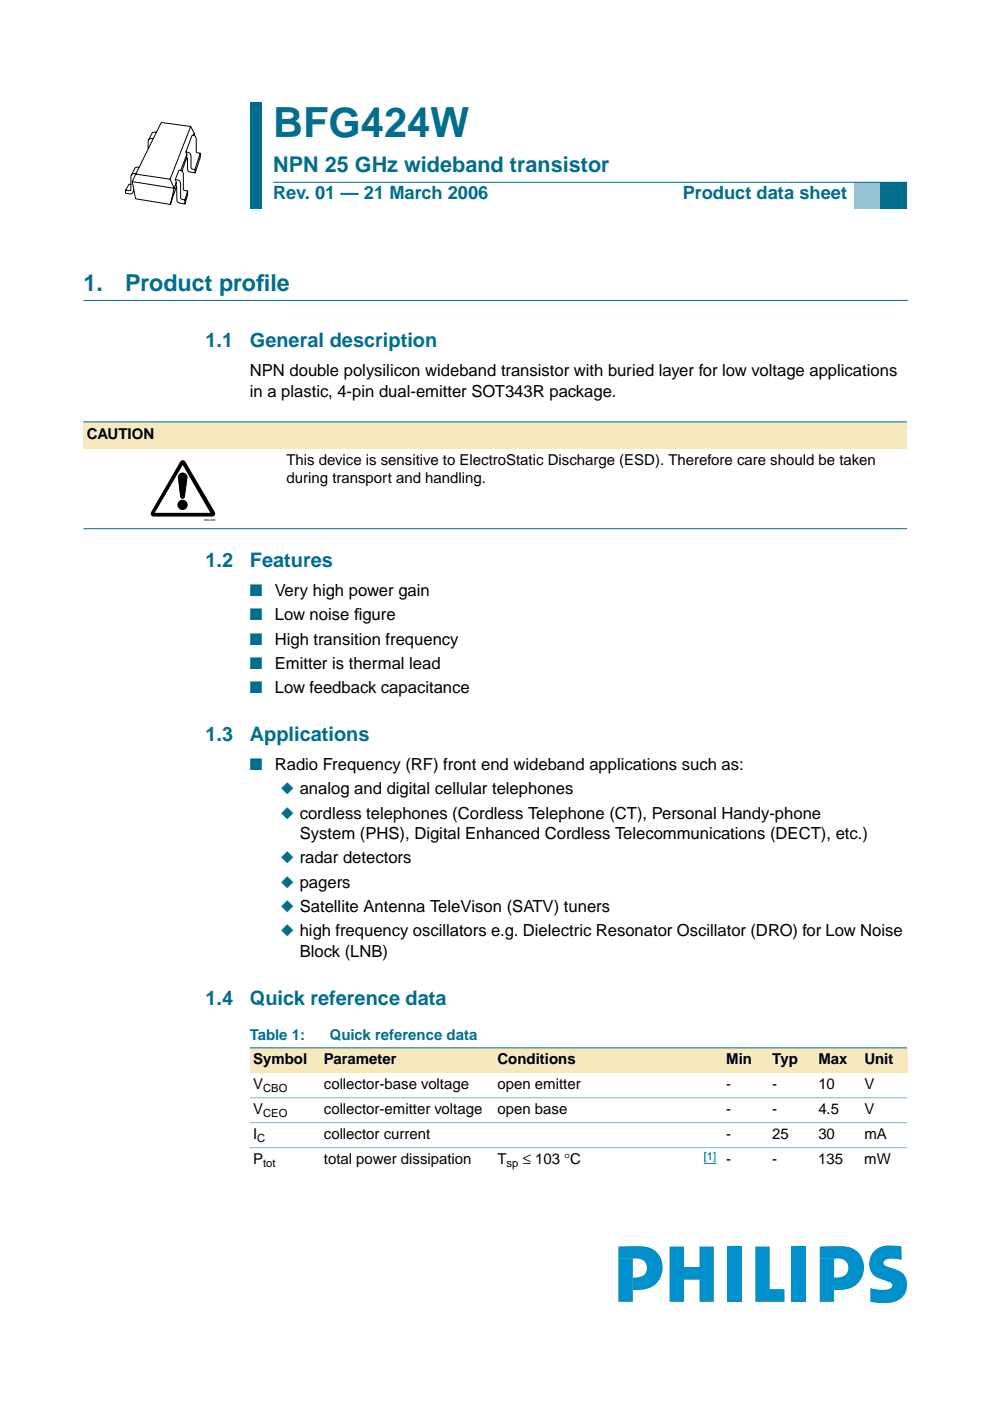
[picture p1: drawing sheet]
<svg xmlns="http://www.w3.org/2000/svg" width="210mm" height="297mm" viewBox="0 0 210 297" stroke-linecap="round" stroke-linejoin="round" font-family="sans-serif">
<defs><g id="words">
<text font-size="8.8" fill="#006e8c" x="57.9" y="29">BFG424W</text>
<g font-size="4.9" fill="#006e8c">
<text x="17.7" y="61.7">1.</text>
<text x="26.5" y="61.7">Product prof</text>
<text x="54.3" y="61.7">ile</text>
</g>
<text font-size="4.6" fill="#006e8c" x="57.9" y="36.4">NPN 25 GHz wideband transistor</text>
<g font-size="4.2" fill="#006e8c">
<text x="43.6" y="73.6">1.1</text>
<text x="53" y="73.6">General description</text>
<text x="43.6" y="120.2">1.2</text>
<text x="53" y="120.2">Features</text>
<text x="43.6" y="157.1">1.3</text>
<text x="53" y="157.1">Applications</text>
<text x="43.6" y="213">1.4</text>
<text x="53" y="213">Quick reference data</text>
</g>
<g font-size="3.9" fill="#006e8c">
<text x="57.9" y="42.3">Rev. 01 — 21 March 2006</text>
<text x="144.8" y="42.3">Product data sheet</text>
</g>
<g font-size="3.5">
<text x="53" y="79.8">NPN double polysilicon wideband transistor with buried layer for low voltage applications</text>
<text x="53" y="84.2">in a plastic, 4-pin dual-emitter SOT343R package.</text>
<text x="58.3" y="126.4">Very high power gain</text>
<text x="58.3" y="131.6">Low noise f</text>
<text x="75.1" y="131.6">igure</text>
<text x="58.3" y="136.7">High transition frequency</text>
<text x="58.3" y="141.8">Emitter is thermal lead</text>
<text x="58.3" y="146.9">Low feedback capacitance</text>
<text x="58.3" y="163.3">Radio Frequency (RF) front end wideband applications such as:</text>
<text x="63.5" y="177.9">System (PHS), Digital Enhanced Cordless Telecommunications (DECT), etc.)</text>
<text x="63.5" y="202.8">Block (LNB)</text>
</g>
<g font-size="3.5" fill="#006e8c">
<text x="53" y="126.4">■</text>
<text x="53" y="131.6">■</text>
<text x="53" y="136.7">■</text>
<text x="53" y="141.8">■</text>
<text x="53" y="146.9">■</text>
<text x="53" y="163.3">■</text>
<text x="59.5" y="168.4">◆ analog and digital cellular telephones</text>
<text x="59.5" y="173.5">◆ cordless telephones (Cordless Telephone (CT), Personal Handy-phone</text>
<text x="59.5" y="183.1">◆ radar detectors</text>
<text x="59.5" y="188.2">◆ pagers</text>
<text x="59.5" y="193.3">◆ Satellite Antenna TeleVison (SATV) tuners</text>
<text x="59.5" y="198.4">◆ high frequency oscillators e.g. Dielectric Resonator Oscillator (DRO) for Low Noise</text>
</g>
<g font-size="3.2">
<text x="18.4" y="93">CAUTION</text>
<text x="60.7" y="98.6">This device is sensitive to ElectroStatic Discharge (ESD). Therefore care should be taken</text>
<text x="60.7" y="102.5">during transport and handling.</text>
<text x="53.7" y="225.7">Symbol</text>
<text x="68.7" y="225.7">Parameter</text>
<text x="105.5" y="225.7">Conditions</text>
<text x="154" y="225.7">Min</text>
<text x="163.7" y="225.7">Typ</text>
<text x="173.5" y="225.7">Max</text>
<text x="183.3" y="225.7">Unit</text>
<text x="53.7" y="231">V</text>
<text x="68.7" y="231">collector-base voltage</text>
<text x="105.5" y="231">open emitter</text>
<text x="154" y="231">-</text>
<text x="163.7" y="231">-</text>
<text x="173.5" y="231">10</text>
<text x="183.3" y="231">V</text>
<text x="53.7" y="236.3">V</text>
<text x="68.7" y="236.3">collector-emitter voltage</text>
<text x="105.5" y="236.3">open base</text>
<text x="154" y="236.3">-</text>
<text x="163.7" y="236.3">-</text>
<text x="173.5" y="236.3">4.5</text>
<text x="183.3" y="236.3">V</text>
<text x="53.7" y="241.6">I</text>
<text x="68.7" y="241.6">collector current</text>
<text x="154" y="241.6">-</text>
<text x="163.7" y="241.6">25</text>
<text x="173.5" y="241.6">30</text>
<text x="183.3" y="241.6">mA</text>
<text x="53.7" y="246.9">P</text>
<text x="68.7" y="246.9">total power dissipation</text>
<text x="105.5" y="246.9">T</text>
<text x="110.8" y="246.9">≤ 103 °C</text>
<text x="154" y="246.9">-</text>
<text x="163.7" y="246.9">-</text>
<text x="173.5" y="246.9">135</text>
<text x="183.3" y="246.9">mW</text>
</g>
<g font-size="3.2" fill="#006e8c">
<text x="53" y="220.4">Table 1:</text>
<text x="69.9" y="220.4">Quick reference data</text>
</g>
<g font-size="2.4">
<text x="55.8" y="231.6">CBO</text>
<text x="55.8" y="236.8">CEO</text>
<text x="54.6" y="242.1">C</text>
<text x="55.8" y="247.4">tot</text>
<text x="107.4" y="247.4">sp</text>
</g>
<text font-size="2.4" fill="#00f" x="149.2" y="245.9">[1]</text>
<text font-size=".6" x="43.2" y="110.4">MSC895</text>
</g></defs>
<g fill="#0090cb">
<path d="M173.8 264.3l2.2-.1a11.6 11.6 0 0 1 5.1 .6 4.8 4.8 0 0 1 1.8 5.7 4.8 4.8 0 0 1-5.2 3h-.8v-2.7a2.35 2.35 0 0 0 3-1.9 2 2 0 0 0-2.4-2.1l-3.7 .1z"/>
<path d="M173.8 266.9h3.1v9.1h-3.1z"/>
<path d="M185.1 265.5a5.1 5.1 0 0 1 4.7-1.4l1.3 .1 .1 2.9a4.9 4.9 0 0 0-3.6 .1 .67 .67 0 0 0-.3 .7 .67 .67 0 0 0 .5 .5 5.8 5.8 0 0 1 4 2.1 3.8 3.8 0 0 1-3.3 5.7l-1.8 .1-2.2-.3v-2.9a5.7 5.7 0 0 0 4.5-.1l.2-.5a.73 .73 0 0 0-.6-.7 5.5 5.5 0 0 1-3.7-1.9 3.8 3.8 0 0 1 .2-4.4z"/>
<path d="M142 264.3h3v4.3h3.3v-4.3h3.1v11.7h-3.1v-4.7h-3.3v4.7h-3z"/>
<path d="M154.2 264.3h3.1v11.7h-3.1z"/>
<path d="M167.9 264.3h3v11.7h-3z"/>
<path d="M160.1 264.3h3.1v9h3.1v2.7h-6.2z"/>
<path d="M131.1 264.3l2.2-.1a11.6 11.6 0 0 1 5.1 .6 4.8 4.8 0 0 1 1.8 5.7 4.8 4.8 0 0 1-5.2 3h-.8v-2.7a2.35 2.35 0 0 0 3-1.9 2 2 0 0 0-2.4-2.1l-3.7 .1z"/>
<path d="M131.1 266.9h3.1v9.1h-3.1z"/>
</g>
<path d="M17.7 63.7h174.7" fill="none" stroke="#006e8c" stroke-width=".21"/>
<g fill="#006e8c">
<path d="M53 21.7h2.4v10.2h-2.4z" fill-rule="evenodd"/>
<path d="M53 31.9h2.4v6.7h-2.4z" fill-rule="evenodd"/>
<path d="M53 38.6h2.4v5.7h-2.4z" fill-rule="evenodd"/>
</g>
<path d="M181 38.6h5.7v5.7h-5.7z" fill-rule="evenodd" fill="#96c4d6"/>
<path d="M186.7 38.6h5.6v5.7h-5.6z" fill-rule="evenodd" fill="#006e8c"/>
<path d="M57.9 38.6h134.4z" fill="#006e8c" stroke="#006e8c" stroke-width=".21"/>
<g fill="none" stroke="#000" stroke-width=".21">
<path d="M27.8 39.1l-.4-.1-.8 1.3M28 38.5l.7 3.6 7.4 1.2 .8-3.4 .5-1.2M28.8 36.9l-.8 1.6 8.9 1.4-.8-1.9M28.8 36.8h-.1a.77 .77 0 0 0-.8 .3 .77 .77 0 0 0-.1 .8v2.4l-.3 .1-.9-.1v.7l.8 .1a.72 .72 0 0 0 .9-.9M29.4 35.4l-.8 .2-.8 1.5M32.4 29.4h-.1a.76 .76 0 0 0-.8 .2 .76 .76 0 0 0-.1 .8v1.1M33.1 28l-.8 .2-.8 1.4M34.2 26l6.2 .8-4.3 11.2-7.3-1.1zM37.2 38l.2 .7-.1 .6 .2 .5 .1 2.9 .4 .3 1.2 .2 .6-1.9v-.8l-.6 1.9-.8-.2-.1-3.1a1 1 0 0 0-1.1-1.1l.7-1.9a.79 .79 0 0 1 1 .8v3.4l.9 .2M37.4 39.5l-1.3 3.8M39.4 32.2l.2 .6v.6l.2 .3v2.4l.4 .3 1.2 .3 1.1-3.4v-.8l-1.2 3.4-.8-.3v-2.4a.95 .95 0 0 0-1.1-1l1.3-3.5a.75 .75 0 0 1 .9 .8v2.8l.9 .2M39.6 33.5l-1 2.8"/>
<path d="M39.6 32.7l-1.3 3.4M40.4 26.8l.8 1.5-.1 .4M41.2 28.3l-.2 .4M41.3 35.9l.1 .8M39.2 42.4v.8"/>
</g>
<path d="M17.7 89.4h174.6v5.7h-174.6z" fill-rule="evenodd" fill="#f7e8bd"/>
<g fill="#006e8c" stroke="#006e8c" stroke-width=".21">
<path d="M17.7 89.4h174.6z"/>
<path d="M17.7 112.1h174.6z"/>
</g>
<path d="M32 97.6h13.7v13h-13.7z" fill-rule="evenodd" fill="#fff"/>
<path d="M38.4 97.8l.4-.1 .4 .2 6.3 10.8v.3l-.2 .3-.3 .1h-12.4l-.5-.2v-.5z" fill="#000" stroke="#000" stroke-width=".21"/>
<path d="M38.7 98.6l5.9 10.1h-11.8z" fill="#fff"/>
<g fill="#000" stroke="#000" stroke-width=".21">
<path d="M38.1 100.6a.92 .92 0 0 1 1-.2 .92 .92 0 0 1 .6 .8l-.6 4a.42 .42 0 0 1-.4 .5 .42 .42 0 0 1-.4-.5l-.5-4z"/>
<circle cx="38.7" cy="107" r=".98"/>
</g>
<g fill="#f7e8bd">
<path d="M53 222.2h15v5.3h-15z" fill-rule="evenodd"/>
<path d="M68 222.2h36.8v5.3h-36.8z" fill-rule="evenodd"/>
<path d="M104.8 222.2h43.2v5.3h-43.2z" fill-rule="evenodd"/>
<path d="M148 222.2h5.3v5.3h-5.3z" fill-rule="evenodd"/>
<path d="M153.3 222.2h9.7v5.3h-9.7z" fill-rule="evenodd"/>
<path d="M163 222.2h9.8v5.3h-9.8z" fill-rule="evenodd"/>
<path d="M172.8 222.2h9.8v5.3h-9.8z" fill-rule="evenodd"/>
<path d="M182.6 222.2h9.7v5.3h-9.7z" fill-rule="evenodd"/>
</g>
<path d="M149.2 246.7h2.7" fill="none" stroke="#00f" stroke-width=".21"/>
<path d="M53 222.2h139.3z" fill="#006e8c" stroke="#006e8c" stroke-width=".21"/>
<g fill="#80b6c6" stroke="#80b6c6" stroke-width=".21">
<path d="M53 232.7h139.3z"/>
<path d="M53 238h139.3z"/>
<path d="M53 243.3h139.3z"/>
</g>
<use href="#words"/>
</svg>
